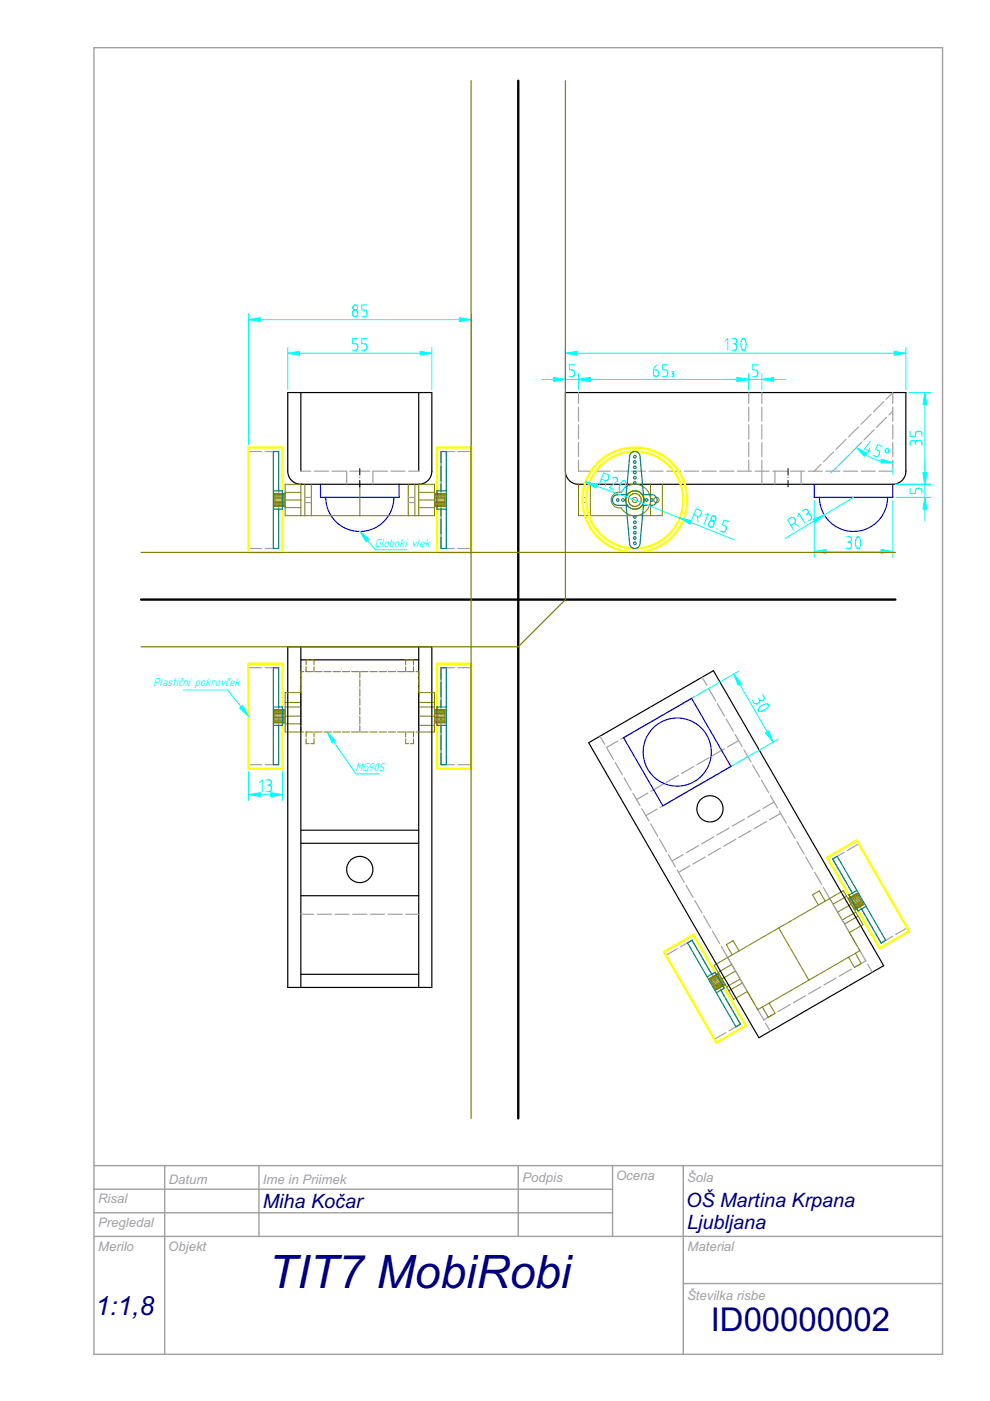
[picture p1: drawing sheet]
<svg xmlns="http://www.w3.org/2000/svg" width="210mm" height="297mm" viewBox="0 0 210 297" stroke-linecap="round" stroke-linejoin="round" font-family="sans-serif">
<defs><g id="words">
<text font-size="9.8" fill="#000080" x="57" y="273.1">TIT7 MobiRobi</text>
<text font-size="7" fill="#000080" x="150.7" y="282.2">ID00000002</text>
<text font-size="5.6" fill="#000080" x="20.3" y="278.7">1:1,8</text>
<g font-size="4.2" fill="#000080">
<text x="55.7" y="256.1">Miha Kočar</text>
<text x="145.5" y="255.9">OŠ Martina Krpana</text>
<text x="145.7" y="260.5">Ljubljana</text>
</g>
<g font-size="2.8" fill="#a0a0a4">
<text x="35.8" y="251.1">Datum</text>
<text x="55.7" y="251.1">Ime in Priimek</text>
<text x="110.8" y="250.6">Podpis</text>
<text x="130.6" y="250.2">Ocena</text>
<text x="145.7" y="250.6">Šola</text>
<text x="20.8" y="255.1">Risal</text>
<text x="20.8" y="260.1">Pregledal</text>
<text x="20.8" y="265.1">Merilo</text>
<text x="35.7" y="265.2">Objekt</text>
<text x="145.7" y="265.1">Material</text>
<text x="145.7" y="275.6">Številka risbe</text>
</g>
<g font-size="2.4" fill="#0ff">
<text x="79.4" y="116.1">Globoki vlek</text>
<text x="32.5" y="145.5">Plastični pokrovček</text>
<text x="75.3" y="163.6">MG90S</text>
</g>
</g></defs>
<g fill="none" stroke="#000" stroke-width=".25">
<path d="M63.8 83.2v16.7M88.8 83.2v16.7M119.9 83.2h72.2l-.1 17.3-.3 .8-.6 .7-.8 .5-.9 .2-67.4-.1-.8-.3-.6-.5-.5-.8-.2-.8zM63.8 102.7h.1M63.8 102.7l-1-.2-.8-.5-.6-.8-.4-.9v-17.1h30.6l-.1 17.1-.3 .9-.6 .8-.8 .5-1 .2M63.8 102.7h25M88.8 102.7h.1M61 137.1h30.6v72.3h-30.6zM63.8 137.1v72.3M63.8 139.9h25M88.8 137.1v72.3M124.8 157.5l26.5-15.3 36.1 62.5-26.5 15.3z"/>
<path d="M63.8 178.8h25M63.8 176h25M63.8 189.9h25M63.8 206.6h25"/>
<circle cx="150.5" cy="171.5" r="2.78"/>
<circle cx="76.3" cy="184.4" r="2.78"/>
</g>
<g fill="none" stroke="#a0a0a4" stroke-width=".25">
<path d="M52.7 95.7h2.8M56.3 95.7h2.8v2.4M59.1 98.9v3M63.8 99.9h2.1M66.7 99.9h3M70.4 99.9h3M73.5 99.9v2.8M74.2 99.9h4.2M79.1 99.9v2.8M79.2 99.9h3M82.9 99.9h3M86.7 99.9h2.1"/>
<path d="M93.5 98.9v3M96.3 95.7h-2.8v2.4M97.1 95.7h2.8M122.7 83.2v2.4M122.7 86.3v3M122.7 90.1v3M122.7 93.8v3M122.7 97.6v2.3h2.9M126.4 99.9h3M130.1 99.9h3M133.9 99.9h3M137.6 99.9h3"/>
<path d="M141.4 99.9h3M145.1 99.9h3M148.9 99.9h3M152.6 99.9h3M156.3 99.9h3M158.8 83.2v2.4M158.8 86.3v3M158.8 90.1v3M158.8 93.8v3M158.8 97.6v2.3M160.1 99.9h3M161.5 83.2v2.4"/>
<path d="M161.5 86.3v3M161.5 90.1v3M161.5 93.8v3M161.5 97.6v5.1M163.8 99.9h3M164.3 99.9v2.8M167.6 99.9h3M169.9 99.9v2.8M171.3 99.9h3M174.1 98.5l-1.5 1.4M175.1 99.9h3M176.7 95.8l-2.1 2.1"/>
<path d="M177.4 99.1l-.8 .8M178.8 99.9h3M179.4 93.2l-2.1 2.1M180 96.4l-2.1 2.2M182 90.5l-2.1 2.1M182.6 99.9h3M182.7 93.8l-2.2 2.1M184.7 87.9l-2.1 2.1M185.3 91.1l-2.1 2.2M187.3 85.2l-2.1 2.1M187.9 84.7l1.4-1.5v2.4M188 88.5l-2.2 2.1"/>
<path d="M189.3 86.3v3M189.3 90.1v3M189.3 93.8v3M189.3 97.6v2.3h-3M189.3 87.2l-.8 .8M52.7 116.3h2.8M59.1 102.6v3M59.1 106.4v3M59.1 110.1v3M59.1 113.9v2.4h-2.8M64.6 105.5h1.4M64.6 106.6h1.4"/>
<path d="M86.6 105.5h1.3M86.6 106.6h1.3M93.5 102.6v3M93.5 106.4v3M93.5 110.1v3M93.5 113.9v2.4h2.8M97.1 116.3h2.8M52.7 141.6h2.8M56.3 141.6h2.8v2.4M59.1 144.7v3M59.1 148.5v3M59.1 152.2v3"/>
<path d="M59.1 156v3M59.1 159.7v2.4h-2.8M93.5 144.7v3M93.5 148.5v3M93.5 152.2v3M93.5 156v3M93.5 159.7v2.4h2.8M96.3 141.6h-2.8v2.4M97.1 141.6h2.8M127.2 156.1l1 1.7M128.6 158.5l1.5 2.6M131 157.1l-2.4 1.4"/>
<path d="M134.2 155.2l-2.6 1.5M137.5 153.4l-2.6 1.5M140.7 151.5l-2.6 1.5M144 149.6l-2.6 1.5M147.2 147.7l-2.6 1.5M148.9 143.6l.9 1.7M150.2 146l1.5 2.6M150.2 146l-2.3 1.4M152.1 149.2l1.5 2.6M153.6 158.8l-2.6 1.5M154 152.4l1.5 2.6M155.8 155.7l1.5 2.6"/>
<path d="M156.6 157l-2.4 1.4M157.7 158.9l1.5 2.6M52.7 162.1h2.8M97.1 162.1h2.8M130.5 161.7l1.5 2.6M132.3 164.9l1.5 2.6M134.2 168.2l1.5 2.6M136.1 171.4l1.5 2.6M137.4 168.1l-2.4 1.4M138 174.7l1.5 2.6M139.3 171.5l-2.4 1.4M139.8 177.9l1.5 2.6"/>
<path d="M140.6 166.3l-2.6 1.5M142.6 169.7l-2.6 1.5M143.8 164.4l-2.6 1.5M145.8 167.8l-2.6 1.5M147.1 162.5l-2.6 1.5M148.1 179.3l-2.6 1.5M149.1 165.9l-2.6 1.5M150.3 160.6l-2.6 1.5M151.4 177.4l-2.6 1.5M152.3 164l-2.6 1.5M152.7 179.8l-2.5 1.5M154.6 175.5l-2.6 1.5"/>
<path d="M155.5 162.2l-2.6 1.5M156 178l-2.6 1.5M157.9 173.7l-2.6 1.5M158.6 160.4l-2.4 1.4M159.2 176.1l-2.6 1.5M159.6 162.2l1.5 2.6M161.1 171.8l-2.6 1.5M161.5 165.4l1.5 2.6M162.5 174.2l-2.6 1.5M163.3 168.7l1.5 2.6M164.1 170l-2.4 1.4M165.2 171.9l1.5 2.6"/>
<path d="M165.5 172.5l-2.4 1.3M167.1 175.2l1.5 2.6M169 178.4l1.5 2.6M182.1 178.9l-2.5 1.4M63.8 193.8h2.7M67.3 193.8h3M71 193.8h3M74.8 193.8h3M78.5 193.8h3M82.3 193.8h3M86 193.8h2.8M141.7 181.2l1.5 2.6"/>
<path d="M143.6 184.4l1.5 2.6M144.9 181.2l-2.4 1.3M145.5 187.7l1.4 2.6M146.3 183.6l-2.4 1.4M147.3 190.9l1.5 2.6M149.2 194.2l1.5 2.6M149.5 181.7l-2.6 1.5M151.1 197.4l1.5 2.6M170.8 181.7l1.5 2.6M172.7 184.9l1.5 2.6M174.6 188.2l1.5 2.6M176.5 191.4l1.5 2.6"/>
<path d="M178.1 184.9l1.5 2.5M178.3 194.7l1.5 2.6M179 180.7l-2.5 1.4 1.2 2.1M180 188.1l1.5 2.6M180.2 197.9l1.5 2.6M181.9 191.3l1.5 2.6M183.7 194.6l1.5 2.6M185.6 197.8l1.2 2.1 2.5-1.4M192.3 196.7l-2.4 1.4M143.6 201.1l-2.4 1.4M144.3 200.8l2.4-1.5 1.2 2.1M148.3 202.1l1.5 2.6"/>
<path d="M150.2 205.3l1.5 2.6M152.1 208.6l1.5 2.6M152.9 200.7l1.5 2.6M153.9 218.9l-2.4 1.4M153.9 211.8l1.5 2.6M154.8 203.9l1.5 2.6M155.8 215.1l1.2 2-2.4 1.5M156.7 207.2l1.5 2.6M158.6 210.4l1.5 2.6M160.4 213.7l1.5 2.6M162.3 216.9l1 1.7M164.3 214.9l-2.4 1.3"/>
<path d="M167.5 213l-2.5 1.5M170.8 211.1l-2.6 1.5M174 209.2l-2.6 1.5M177.3 207.4l-2.6 1.5M180.5 205.5l-2.6 1.5M182.1 201.2l1.5 2.6-2.4 1.3M184 204.4l1 1.7"/>
</g>
<g fill="none" stroke="#00f" stroke-width=".25">
<path d="M68 102.7v2.8h16.6v-2.8M69.1 105.5l.1 1.3 .4 1.4 .7 1.3 .9 1.1 1.1 .9 1.2 .6 1.4 .4 1.4 .2 1.4-.2 1.4-.4 1.2-.6 1.1-.9 .9-1.2 .7-1.2 .4-1.3 .1-1.4M172.6 102.7v2.8h16.7v-2.8M173.7 105.5l.2 1.3 .4 1.4 .7 1.3 .9 1.1 1 .9 1.3 .6 1.3 .4 1.5 .2 1.4-.2 1.3-.4 1.3-.6 1.1-.9 .9-1.2 .6-1.2 .4-1.3 .2-1.4M132.2 156.4l14.4-8.3 8.4 14.4-14.5 8.3z"/>
<circle cx="143.6" cy="159.5" r="7.2"/>
</g>
<g fill="none" stroke="#808000" stroke-width=".21">
<path d="M58.2 106h5.6M58.2 105.7h2.3M58.2 105.4h2.3M58.2 105.2h2.3M58.2 105h2.3M58.2 104.8h2.3M58.2 104.7h2.3M58.2 106.3h2.3M58.2 106.6h2.3M58.2 106.8h2.3M58.2 107h2.3M58.2 107.2h2.3"/>
<path d="M58.2 107.3h2.3M60.5 104.4h3.3M60.5 107.6h3.3M60.5 104.6h-2.3v2.8h2.3M63.8 109.3v-6.6h-3.3v6.6h31.6v-6.6h-3.3v6.6M64.6 102.7v6.6M66 102.7v6.6M76.3 102.7v6.6M86.6 102.7v6.6M87.9 102.7v6.6M88.8 106h5.5M88.8 104.4h3.3"/>
<path d="M88.8 107.6h3.3M92.1 104.6h2.2v2.8h-2.2M92.1 105.7h2.2M92.1 105.4h2.2M92.1 105.2h2.2M92.1 105h2.2M92.1 104.8h2.2M92.1 104.7h2.2M92.1 106.3h2.2M92.1 106.6h2.2M92.1 106.8h2.2M92.1 107h2.2"/>
<path d="M92.1 107.2h2.2M92.1 107.3h2.2M122.7 102.7v6.6h17.7v-6.6M125.2 102.7v6.6M130.1 104.8l.6-.4 .7-.1a.35 .35 0 0 0 .5-.3l.7-.7 1-.5 1-.1 1 .1 1 .5 .7 .8 .5 .9 .1 1.1-.2 1-.5 .9-.7 .8-1 .4-1 .1-1.1-.2-.9-.5-.7-.7a.33 .33 0 0 0-.5-.2l-.9-.3-.7-.8-.1-.9zM137.9 102.7v6.6M65.5 139.9h-.6v1.1M65.9 139.9h.7v1.1M86.6 139.9h-.6v1.1M87 139.9h.7v1.1M58.2 151.8h5.6M58.2 152.1h2.3"/>
<path d="M58.2 152.4h2.3M58.2 152.7h2.3M58.2 152.9h2.3M58.2 153.1h2.3M58.2 153.2h2.3M58.2 151.6h2.3M58.2 151.3h2.3M58.2 151h2.3M58.2 150.8h2.3M58.2 150.6h2.3M58.2 150.5h2.3M60.5 149.9h3.3"/>
<path d="M60.5 148.9h3.3M60.5 153.5h3.3M60.5 150.5h-2.3v2.7h2.3M63.8 143.8v1.6M63.8 145.8v2.1M63.8 148.3v1.5M63.8 150.2v1.6M63.8 152.2v1.5M63.8 154.1v1.1M63.8 146.8h-3.3v8.4h3.9M64.4 142.4h-.6v1.1M64.8 155.2h1.5"/>
<path d="M64.8 142.4h1.5M64.9 141.3v1.1M64.9 155.2v1M64.9 156.6v1.1h.6M66.6 141.3v1.1M66.6 155.2v1M66.6 156.6v1.1h-.7M66.7 155.2h1.6M66.7 142.4h1.6M68.7 155.2h1.5M68.7 142.4h1.5M70.6 155.2h1.6"/>
<path d="M70.6 142.4h1.6M72.6 155.2h1.5M72.6 142.4h1.5M74.5 155.2h1.6M74.5 142.4h1.6M76.3 142.4v1.3M76.3 144.1v1.6M76.3 146.1v1.5M76.3 148v1.6M76.3 150v1.5M76.3 151.9v1.6M76.3 153.9v1.3"/>
<path d="M76.5 155.2h1.5M76.5 142.4h1.5M78.4 155.2h1.6M78.4 142.4h1.6M80.4 155.2h1.5M80.4 142.4h1.5M82.3 155.2h1.6M82.3 142.4h1.6M84.3 155.2h1.5M84.3 142.4h1.5M86 141.3v1.1M86 155.2v1"/>
<path d="M86 156.6v1.1h.6M86.2 155.2h1.6M86.2 142.4h1.6M87.7 141.3v1.1M87.7 155.2v1M87.7 156.6v1.1h-.7M88.2 142.4h.6v1.1M88.8 143.8v1.6M88.8 145.8v2.1M88.8 148.3v1.5M88.8 150.2v1.6M88.8 152.2v1.5l3.3 .1"/>
<path d="M88.8 154.1v1.1M88.8 146.8h3.3v8.4h-3.9M88.8 149.9h3.3M88.8 148.9h3.3M88.8 151.8h5.5M92.1 150.5h2.2v2.7h-2.2M92.1 152.1h2.2M92.1 152.4h2.2M92.1 152.7h2.2M92.1 152.9h2.2M92.1 153.1h2.2M92.1 153.2h2.2"/>
<path d="M92.1 151.6h2.2M92.1 151.3h2.2M92.1 151h2.2M92.1 150.8h2.2M92.1 150.6h2.2M92.1 150.5h2.2M165.1 196.7l6.4 11.1M175 191.1l-1.3-2.2-1.4 .8 1.2 2.2M175.9 190.5l6.4 11.1-21.6 12.5-6.4-11.1M179.5 190l-2.9 1.7M179.8 190.5l1.9-1.1 1.4 2.4-1.9 1.1M180.1 197.7l2.9-1.7-4.2-7.2-24.5 14.2"/>
<path d="M181.5 193.4l-2.9 1.7M181.7 189.5l-1.9 1.1M181.8 189.6l-1.9 1.1M181.9 189.7l-1.9 1.1M181.9 194.2l-2.8 1.7M182 189.9l-1.9 1.1M182.1 190.1l-1.9 1.1M182.3 190.4l-2 1.1M182.4 190.6l-4.8 2.8M182.5 190.9l-1.9 1.1M182.7 191.1l-1.9 1.1M182.8 191.3l-1.9 1.1"/>
<path d="M182.9 191.5l-1.9 1.1M183 191.6l-1.9 1.2M183.1 191.7l-2 1.2M152.4 206.3l-2 1.2 1.4 2.4 2-1.2M152.4 206.4l-1.9 1.1M152.5 206.5l-2 1.1M152.6 206.7l-2 1.1M152.7 206.8l-2 1.2M152.8 207.1l-1.9 1.1M152.9 207.3l-1.9 1.1M153.2 207.8l-1.9 1.1M153.3 208l-1.9 1.2"/>
<path d="M153.5 208.3l-1.9 1.1M153.6 208.4l-1.9 1.2M153.7 208.6l-2 1.1M153.7 208.7l-1.9 1.1M154.3 203l-2.9 1.7 4.2 7.2 2.9-1.7M155.1 204.5l-2.8 1.7M156 205.9l-4.9 2.8M156.7 201.6l-1.3-2.2-1.4 .9 1.2 2.1M156.9 207.6l-2.9 1.6M157.4 208.4l-2.9 1.7M163.1 212.7l1.2 2.1-1.4 .9-1.3-2.2M181.4 202.1l1.2 2.2-1.4 .8-1.3-2.1"/>
<circle cx="123.9" cy="106" r=".56"/>
<circle cx="134.6" cy="106" r=".56"/>
<circle cx="134.6" cy="106" r="1.33"/>
<circle cx="139.2" cy="106" r=".56"/>
</g>
<g fill="none" stroke="#ff0" stroke-width=".5">
<path d="M52.7 94.9h7.2v22.2h-7.2zM92.7 94.9h7.2v22.2h-7.2zM52.7 140.7h7.2v22.3h-7.2zM92.7 140.7h7.2v22.3h-7.2zM175.4 181.8l6.3-3.6 11.1 19.3-6.3 3.6zM140.8 201.8l6.2-3.6 11.1 19.3-6.2 3.6z"/>
<circle cx="134.6" cy="106" r="11.1"/>
<circle cx="134.6" cy="106" r="10.3"/>
<circle cx="134.6" cy="106" r="1.94"/>
</g>
<g fill="none" stroke="#008080" stroke-width=".25">
<path d="M133.8 96.1l.5-.3h.6l.5 .2 .3 .5 .7 8.4 2.2 .1 .5 .4 .2 .6-.1 .6-.6 .5h-2.2l-.7 8.3-.4 .6-.7 .3-.7-.3-.4-.6-.7-8.3h-2.2l-.5-.4-.2-.6 .1-.7 .6-.4 2.2-.1 .7-8.2zM58 104.1h1.9v3.9h-1.9M59.1 104.1v-8.4h-1.1v20.6h1.1v-8.3M93.5 104.1v-8.4h1.1v20.6h-1.1v-8.3M94.6 104.1h-1.9v3.9h1.9M132.7 105.7v.7M136.5 105.7v.7M58 149.9h1.9v3.9h-1.9M59.1 149.9v-8.3h-1.1v20.5h1.1v-8.3M93.5 149.9v-8.3h1.1v20.5h-1.1v-8.3M94.6 149.9h-1.9v3.9h1.9M180.7 189.3l-4.2-7.2 1-.5 10.3 17.8-1 .5-4.1-7.2"/>
<path d="M181.7 188.8l-1.7 1 1.9 3.3 1.7-.9M149.9 207.1l1.7-1 2 3.4-1.7 1M150.9 206.6l-4.2-7.3-.9 .6 10.2 17.8 1-.6-4.2-7.2"/>
<circle cx="134.6" cy="96.8" r=".28"/>
<circle cx="134.6" cy="98" r=".28"/>
<circle cx="134.6" cy="99.1" r=".28"/>
<circle cx="131" cy="106" r=".28"/>
<circle cx="132.1" cy="106" r=".28"/>
<circle cx="134.6" cy="106" r="1.94"/>
<circle cx="134.6" cy="100.2" r=".28"/>
<circle cx="134.6" cy="115.2" r=".28"/>
<circle cx="134.6" cy="113" r=".28"/>
<circle cx="134.6" cy="101.3" r=".28"/>
<circle cx="134.6" cy="110.7" r=".28"/>
<circle cx="134.6" cy="102.4" r=".28"/>
<circle cx="134.6" cy="111.8" r=".28"/>
<circle cx="134.6" cy="114.1" r=".28"/>
<circle cx="134.6" cy="109.6" r=".28"/>
<circle cx="137.1" cy="106" r=".28"/>
<circle cx="138.2" cy="106" r=".28"/>
</g>
<path d="M76.3 99.3v1.4M167.1 99.3v1.4M76.3 101.3h.1M76.3 101.8v1.4M167.1 101.3h.1M167.1 101.8v1.4" fill="none" stroke="#000" stroke-width=".21"/>
<path d="M119.9 74.9h72.2" fill="none" stroke="#0ff" stroke-width=".21"/>
<path d="M119.9 74.9l2.5-.4v.8z" fill="#0ff"/>
<path d="M119.9 74.9l2.5-.4v.8z" fill="#0ff" stroke="#0ff" stroke-width=".21"/>
<path d="M189.6 74.5l2.5 .4-2.5 .4z" fill="#0ff"/>
<path d="M189.6 74.5l2.5 .4-2.5 .4z" fill="#0ff" stroke="#0ff" stroke-width=".21"/>
<path d="M61 74.9h30.6M119.9 73.6v9M153.8 72.3l.5-.5v2.5M155.1 71.8h.6a.56 .56 0 0 1 .6 .5 .56 .56 0 0 1-.6 .6M155.4 72.9h.3M155.7 72.9a.56 .56 0 0 1 .6 .5v.3a.56 .56 0 0 1-.6 .6h-.6M157.4 71.9h.5a1.66 1.66 0 0 1-.3 2.4l-.2-.1a2.12 2.12 0 0 1 0-2.3zM157.9 74.1h.1M192.1 73.6v9" fill="none" stroke="#0ff" stroke-width=".21"/>
<path d="M61 74.9l2.5-.4v.8z" fill="#0ff"/>
<path d="M61 74.9l2.5-.4v.8z" fill="#0ff" stroke="#0ff" stroke-width=".21"/>
<path d="M89.1 74.5l2.5 .4-2.5 .4z" fill="#0ff"/>
<path d="M89.1 74.5l2.5 .4-2.5 .4z" fill="#0ff" stroke="#0ff" stroke-width=".21"/>
<path d="M52.7 67.8h47.2M61 73.6v9M75.9 71.8h-1.1v1.1h.5a.56 .56 0 0 1 .6 .5v.3a.56 .56 0 0 1-.6 .6h-.5M77.8 71.8h-1.1v1.1h.6a.56 .56 0 0 1 .5 .5v.3a.56 .56 0 0 1-.5 .6h-.6M91.6 73.6v9" fill="none" stroke="#0ff" stroke-width=".21"/>
<path d="M97.4 67.4l2.5 .4-2.5 .4z" fill="#0ff"/>
<path d="M97.4 67.4l2.5 .4-2.5 .4z" fill="#0ff" stroke="#0ff" stroke-width=".21"/>
<path d="M52.7 67.8l2.5-.4v.8z" fill="#0ff"/>
<path d="M52.7 67.8l2.5-.4v.8z" fill="#0ff" stroke="#0ff" stroke-width=".21"/>
<g fill="none" stroke="#0ff" stroke-width=".21">
<path d="M52.7 66.5v27.8M77.8 64.6h-1.1v1.2h.6a.56 .56 0 0 1 .5 .5v.3a.56 .56 0 0 1-.5 .5h-.6M99.9 66.5v27.8M134.6 106l21.1 8.5"/>
<circle cx="75.3" cy="65.2" r=".53"/>
<circle cx="75.3" cy="66.4" r=".66"/>
</g>
<path d="M144.1 109.8l2.5 .6-.3 .7z" fill="#0ff"/>
<path d="M144.1 109.8l2.5 .6-.3 .7z" fill="#0ff" stroke="#0ff" stroke-width=".21"/>
<g fill="none" stroke="#0ff" stroke-width=".21">
<path d="M124.2 102.2l10.4 3.8M147.1 109.1l.8 .4M147.9 109.5a.56 .56 0 0 0 .7-.4l.1-.2a.56 .56 0 0 0-.3-.7l-.8-.3-.9 2.3M147.9 109.5l.1 1.2M149.5 109.2l.7-.3-.9 2.3M151.9 112.1l-.1 .1M154.6 110.6l-1.1-.4-.4 1.1 .5 .2a.56 .56 0 0 1 .4 .7l-.1 .2a.56 .56 0 0 1-.8 .4l-.5-.3"/>
<circle cx="150.8" cy="111" r=".66"/>
<circle cx="151.3" cy="109.9" r=".53"/>
</g>
<path d="M124.2 102.2l2.4 .5-.2 .8z" fill="#0ff"/>
<path d="M124.2 102.2l2.4 .5-.2 .8z" fill="#0ff" stroke="#0ff" stroke-width=".21"/>
<path d="M127.5 101.6l.8 .3M128.3 101.9a.56 .56 0 0 0 .7-.4l.1-.2a.56 .56 0 0 0-.4-.7l-.7-.3-.9 2.3M128.3 101.9l.1 1.2M129.9 101.4l.1-.1a.56 .56 0 0 1 .6 0 .56 .56 0 0 1 .3 .5M130.9 101.8l-1.7 1.6 1 .4M130.9 101.8h.1M131.7 102.4l.5-.5 .4 .1a2.17 2.17 0 0 1-.8 2.2M131.7 102.4a1.52 1.52 0 0 0-.2 1.8h.3M131.8 104.2h.1" fill="none" stroke="#0ff" stroke-width=".21"/>
<path d="M50.8 150.2l.6-.6 1.3 2.2z" fill="#0ff"/>
<path d="M50.8 150.2l.6-.6 1.3 2.2z" fill="#0ff" stroke="#0ff" stroke-width=".21"/>
<path d="M38.8 146.3h9.4l4.5 5.5" fill="none" stroke="#0ff" stroke-width=".21"/>
<path d="M69.3 155.2l1.8 1.8-.7 .5z" fill="#0ff"/>
<path d="M69.3 155.2l1.8 1.8-.7 .5z" fill="#0ff" stroke="#0ff" stroke-width=".21"/>
<path d="M196.1 97.7v12.8M69.3 155.2l6.2 8.9h5" fill="none" stroke="#0ff" stroke-width=".21"/>
<path d="M196.1 105.5l.4 2.5h-.8z" fill="#0ff"/>
<path d="M196.1 105.5l.4 2.5h-.8z" fill="#0ff" stroke="#0ff" stroke-width=".21"/>
<path d="M195.7 100.2h.8l-.4 2.5z" fill="#0ff"/>
<path d="M195.7 100.2h.8l-.4 2.5z" fill="#0ff" stroke="#0ff" stroke-width=".21"/>
<path d="M181 105.5l-14.6 8.7M189.9 105.5h7.4M189.9 102.7h7.4M193 103.5v1.1h1.1v-.5a.56 .56 0 0 1 .5-.6h.3a.56 .56 0 0 1 .6 .6v.5" fill="none" stroke="#0ff" stroke-width=".21"/>
<path d="M172.4 110.1l2.4-.9-2 1.6z" fill="#0ff"/>
<path d="M172.4 110.1l2.4-.9-2 1.6z" fill="#0ff" stroke="#0ff" stroke-width=".21"/>
<path d="M168.4 111a.56 .56 0 0 0 .2-.8l-.1-.2a.56 .56 0 0 0-.8-.2l-.7 .4 1.3 2.2M168.4 111l-.7 .4M168.4 111l1.1 .6M169.2 109.5l.2-.7 1.2 2.1M170.1 108.3l.4-.2a.56 .56 0 0 1 .8 .2 .56 .56 0 0 1-.2 .7M171.1 109a.56 .56 0 0 1 .8 .2l.1 .2a.56 .56 0 0 1-.2 .8l-.4 .3M171.1 109l-.2 .2" fill="none" stroke="#0ff" stroke-width=".21"/>
<path d="M76.3 112.7l1.9 1.6-.6 .5z" fill="#0ff"/>
<path d="M76.3 112.7l1.9 1.6-.6 .5z" fill="#0ff" stroke="#0ff" stroke-width=".21"/>
<path d="M196.1 83.2v19.5M76.3 112.7l3.3 3.9h6.7" fill="none" stroke="#0ff" stroke-width=".21"/>
<path d="M196.1 83.2l.4 2.5h-.8z" fill="#0ff"/>
<path d="M196.1 83.2l.4 2.5h-.8z" fill="#0ff" stroke="#0ff" stroke-width=".21"/>
<path d="M195.7 100.2h.8l-.4 2.5z" fill="#0ff"/>
<path d="M195.7 100.2h.8l-.4 2.5z" fill="#0ff" stroke="#0ff" stroke-width=".21"/>
<path d="M122.7 80.5h36.1M192.7 83.2h4.6M193 91.4v1.1h1.1v-.5a.56 .56 0 0 1 .5-.6h.3a.56 .56 0 0 1 .6 .6v.5M194.1 93.9a.56 .56 0 0 0-.6-.5 .56 .56 0 0 0-.5 .5v.6M194.1 93.9a.56 .56 0 0 1 .5-.5h.3a.56 .56 0 0 1 .6 .5v.6M194.1 93.9v.3M189.9 102.7h7.4" fill="none" stroke="#0ff" stroke-width=".21"/>
<path d="M122.7 80.5l2.5-.5v.9z" fill="#0ff"/>
<path d="M122.7 80.5l2.5-.5v.9z" fill="#0ff" stroke="#0ff" stroke-width=".21"/>
<path d="M156.3 80l2.5 .5-2.5 .4z" fill="#0ff"/>
<path d="M156.3 80l2.5 .5-2.5 .4z" fill="#0ff" stroke="#0ff" stroke-width=".21"/>
<path d="M122.7 79.2v3.4M139.4 77.3l-.8 .9-.1 1.1a.56 .56 0 0 0 .6 .5 .56 .56 0 0 0 .5-.5v-.3a.56 .56 0 0 0-.5-.6h-.5M141.6 77.3h-1.1v1.1h.5a.56 .56 0 0 1 .6 .6v.3a.56 .56 0 0 1-.6 .5h-.5M142.4 78.8l.4 .1v.3l-.2 .1M142.5 79.3h.1M142.6 79.3l.2 .1 .1 .3-.5 .1M158.8 79.2v3.4M114.9 80.5h12.8" fill="none" stroke="#0ff" stroke-width=".21"/>
<path d="M117.4 80l2.5 .5-2.5 .4z" fill="#0ff"/>
<path d="M117.4 80l2.5 .5-2.5 .4z" fill="#0ff" stroke="#0ff" stroke-width=".21"/>
<path d="M122.7 80.5l2.5-.5v.9z" fill="#0ff"/>
<path d="M122.7 80.5l2.5-.5v.9z" fill="#0ff" stroke="#0ff" stroke-width=".21"/>
<path d="M119.9 79.2v3.1M121.8 77.3h-1.1v1.1h.6a.56 .56 0 0 1 .5 .6v.3a.56 .56 0 0 1-.5 .5h-.6M122.7 79.2v3.4M153.8 80.5h12.7" fill="none" stroke="#0ff" stroke-width=".21"/>
<path d="M161.5 80.5l2.5-.5v.9z" fill="#0ff"/>
<path d="M161.5 80.5l2.5-.5v.9z" fill="#0ff" stroke="#0ff" stroke-width=".21"/>
<path d="M156.3 80l2.5 .5-2.5 .4z" fill="#0ff"/>
<path d="M156.3 80l2.5 .5-2.5 .4z" fill="#0ff" stroke="#0ff" stroke-width=".21"/>
<path d="M158.8 79.2v3.4M160.7 77.3h-1.1v1.1h.5a.56 .56 0 0 1 .6 .6v.3a.56 .56 0 0 1-.6 .5h-.5M161.5 79.2v3.4M180.7 95.8l-4.6 4.5M181.6 94.9l1.6 1.3 1.9 1 2.1 .7 2.1 .2M189.3 99.3v1.2" fill="none" stroke="#0ff" stroke-width=".21"/>
<path d="M186.9 97.4l2.4 .7-2.5 .1z" fill="#0ff"/>
<path d="M186.9 97.4l2.4 .7-2.5 .1z" fill="#0ff" stroke="#0ff" stroke-width=".21"/>
<path d="M181.6 94.9l2.2 1.2-.5 .7z" fill="#0ff"/>
<path d="M181.6 94.9l2.2 1.2-.5 .7z" fill="#0ff" stroke="#0ff" stroke-width=".21"/>
<g fill="none" stroke="#0ff" stroke-width=".21">
<path d="M184.4 95l-.5 1.1M184.5 93.6l-1.2 1.6 1.2 .5M187.1 94.7l-1-.5-.5 1.1 .5 .2a.56 .56 0 0 1 .3 .7l-.1 .3a.56 .56 0 0 1-.7 .3l-.5-.2M172.6 116.9h16.7"/>
<circle cx="188.1" cy="95.5" r=".42"/>
</g>
<path d="M172.6 116.9l2.5-.4v.8z" fill="#0ff"/>
<path d="M172.6 116.9l2.5-.4v.8z" fill="#0ff" stroke="#0ff" stroke-width=".21"/>
<path d="M186.8 116.5l2.5 .4-2.5 .4z" fill="#0ff"/>
<path d="M186.8 116.5l2.5 .4-2.5 .4z" fill="#0ff" stroke="#0ff" stroke-width=".21"/>
<path d="M172.6 106.1v12.1M179.4 113.8h.6a.56 .56 0 0 1 .5 .5 .56 .56 0 0 1-.5 .6M179.7 114.9h.3M180 114.9a.56 .56 0 0 1 .5 .6v.2a.56 .56 0 0 1-.5 .6h-.6M181.7 113.9a1.6 1.6 0 0 0 .3 2.4l.2-.1M181.7 113.9l.2-.1 .3 .1a2.17 2.17 0 0 1 0 2.2M181.7 113.9h.1M182.2 116.2h.1M189.3 106.1v12.1M155.6 142.9l8.3 14.4" fill="none" stroke="#0ff" stroke-width=".21"/>
<path d="M155.6 142.9l1.6 2-.7 .4z" fill="#0ff"/>
<path d="M155.6 142.9l1.6 2-.7 .4z" fill="#0ff" stroke="#0ff" stroke-width=".21"/>
<path d="M162.3 155.4l.7-.4 .9 2.3z" fill="#0ff"/>
<path d="M162.3 155.4l.7-.4 .9 2.3z" fill="#0ff" stroke="#0ff" stroke-width=".21"/>
<path d="M156.7 142.3l-9.5 5.5M160.9 148l.1 .3M161 148.3a.56 .56 0 0 1-.2 .7l-.2 .2a.56 .56 0 0 1-.8-.2l-.3-.5M161 150.8h.1M161.7 147.2l.3 .5a.56 .56 0 0 1-.2 .8 .56 .56 0 0 1-.8-.2M162.7 149.3a1.6 1.6 0 0 0-1.9 1.4l.2 .1M162.7 149.3h.1M162.7 149.3l.2 .1 .1 .2a2.17 2.17 0 0 1-2 1.2M165 156.7l-9.5 5.5M52.7 168.5h7.2" fill="none" stroke="#0ff" stroke-width=".21"/>
<path d="M19.9 10.1h179.9v277h-179.9zM19.9 257.1h110M19.9 252.1h110M19.9 247.1h179.9M34.9 247.1v40M54.9 247.1v15M109.9 247.1v15M129.9 247.1v15M144.9 247.1v40M19.9 262.1h179.9M144.9 272.1h54.9" fill="none" stroke="#a0a0a4" stroke-width=".3"/>
<path d="M109.9 17.1v220M29.9 127.1h159.9" fill="none" stroke="#000" stroke-width=".5"/>
<path d="M99.9 17.1v220M119.9 17.1v110l-10 10h-80M29.9 117.1h159.9" fill="none" stroke="#808000" stroke-width=".25"/>
<path d="M57.4 168.1l2.5 .4-2.5 .4z" fill="#0ff"/>
<path d="M57.4 168.1l2.5 .4-2.5 .4z" fill="#0ff" stroke="#0ff" stroke-width=".21"/>
<path d="M52.7 168.5l2.5-.4v.8z" fill="#0ff"/>
<path d="M52.7 168.5l2.5-.4v.8z" fill="#0ff" stroke="#0ff" stroke-width=".21"/>
<path d="M52.7 163.6v6.1M55 165.9l.6-.5v2.5M56.4 165.4h.6a.56 .56 0 0 1 .5 .5 .56 .56 0 0 1-.5 .6M56.7 166.5h.3M57 166.5a.56 .56 0 0 1 .5 .5v.3a.56 .56 0 0 1-.5 .6h-.6M59.9 163.6v6.1" fill="none" stroke="#0ff" stroke-width=".21"/>
<use href="#words"/>
</svg>
